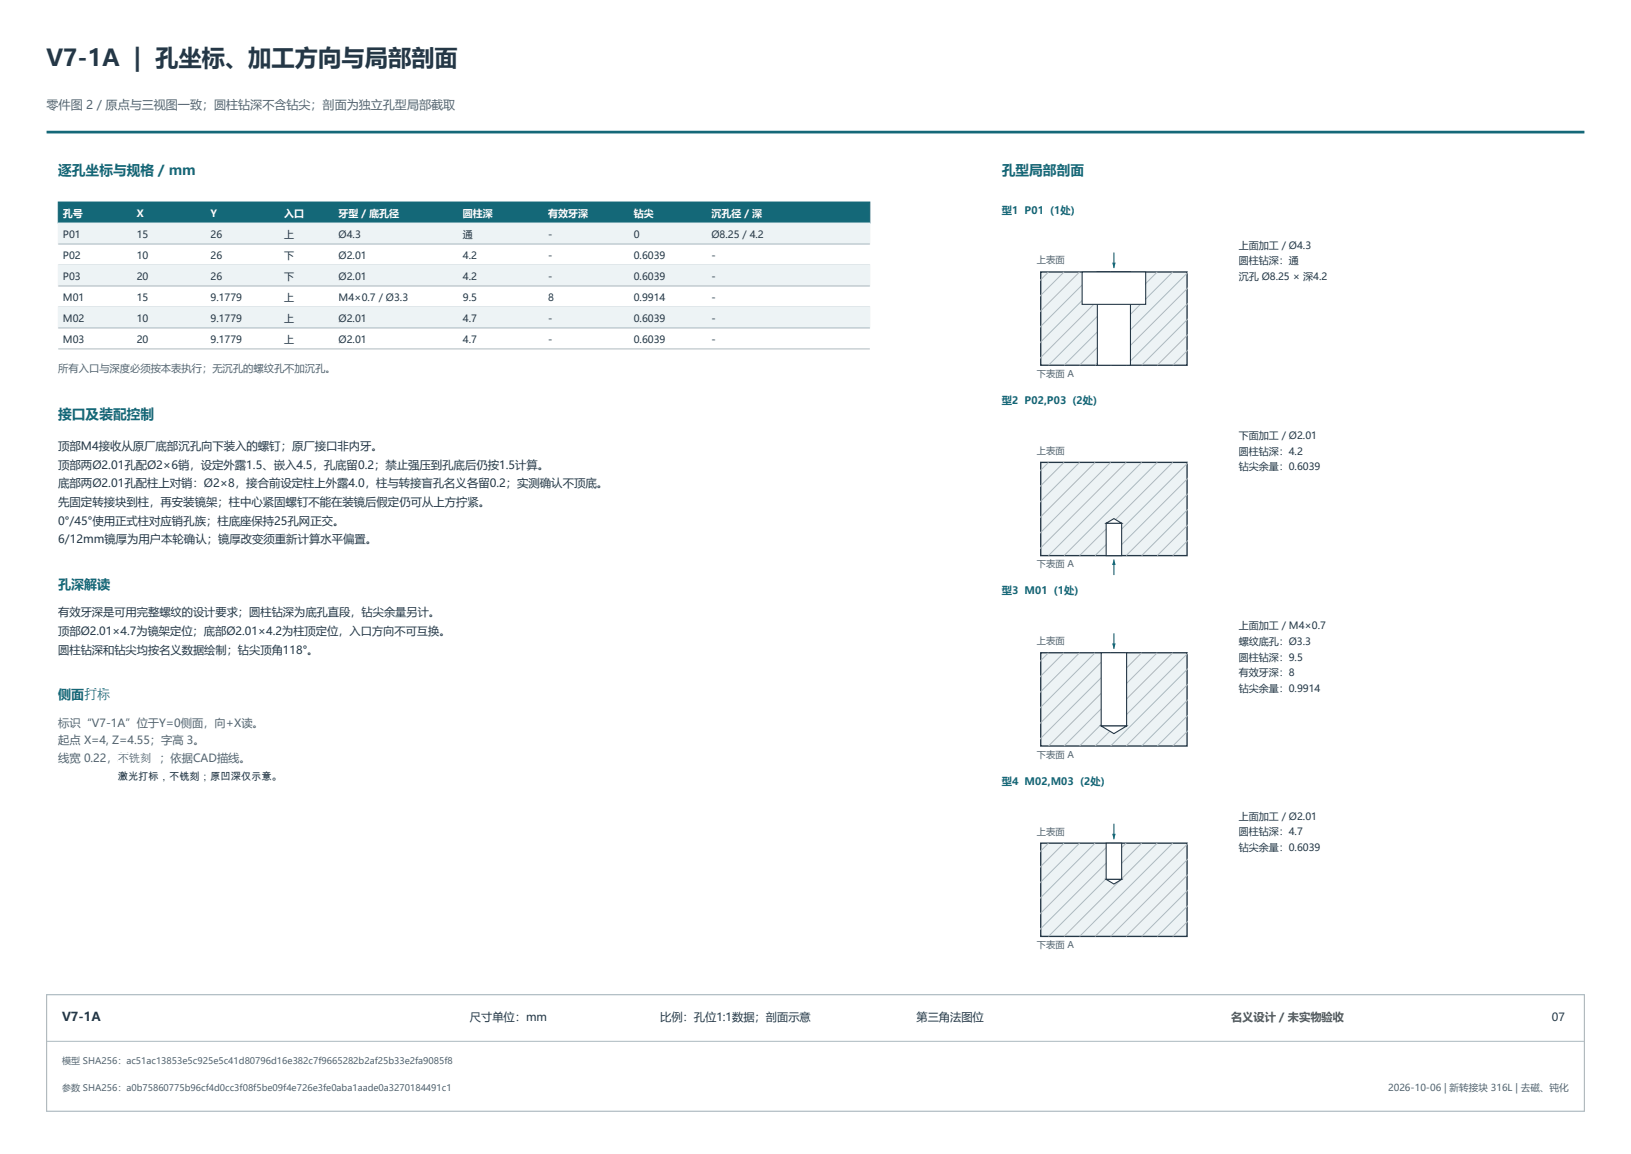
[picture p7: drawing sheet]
<svg xmlns="http://www.w3.org/2000/svg" width="420mm" height="297mm" viewBox="0 0 420 297" stroke-linecap="round" stroke-linejoin="round" font-family="sans-serif">
<defs><g id="words">
<text font-size="6" fill="#243746" x="12" y="17">V7-1A | 孔坐标、加工方向与局部剖面</text>
<g font-size="3.5" fill="#146878">
<text x="15" y="45">逐孔坐标与规格 / mm</text>
<text x="258" y="45">孔型局部剖面</text>
<text x="15" y="107.8">接口及装配控制</text>
</g>
<g font-size="3.4" fill="#146878">
<text x="15" y="151.6">孔深解读</text>
<text x="15" y="180">侧面刻字</text>
<text x="21.7" y="180">打标</text>
</g>
<text font-size="3.2" fill="#243746" x="16" y="262.8">V7-1A</text>
<text font-size="3.1" fill="#526570" x="12" y="28">零件图 2 / 原点与三视图一致；圆柱钻深不含钻尖；剖面为独立孔型局部截取</text>
<g font-size="2.9" fill="#243746">
<text x="15" y="115.8">顶部M4接收从原厂底部沉孔向下装入的螺钉；原厂接口非内牙。</text>
<text x="15" y="120.6">顶部两Ø2.01孔配Ø2×6销，设定外露1.5、嵌入4.5，孔底留0.2；禁止强压到孔底后仍按1.5计算。</text>
<text x="15" y="125.4">底部两Ø2.01孔配柱上对销：Ø2×8，接合前设定柱上外露4.0，柱与转接盲孔名义各留0.2；实测确认不顶底。</text>
<text x="15" y="130.2">先固定转接块到柱，再安装镜架；柱中心紧固螺钉不能在装镜后假定仍可从上方拧紧。</text>
<text x="15" y="135">0°/45°使用正式柱对应销孔族；柱底座保持25孔网正交。</text>
<text x="15" y="139.8">6/12mm镜厚为用户本轮确认；镜厚改变须重新计算水平偏置。</text>
<text x="15" y="158.6">有效牙深是可用完整螺纹的设计要求；圆柱钻深为底孔直段，钻尖余量另计。</text>
<text x="15" y="163.4">顶部Ø2.01×4.7为镜架定位；底部Ø2.01×4.2为柱顶定位，入口方向不可互换。</text>
<text x="15" y="168.2">圆柱钻深和钻尖均按名义数据绘制；钻尖顶角118°。</text>
<text x="121" y="262.8">尺寸单位：mm</text>
<text x="170" y="262.8">比例：孔位1:1数据；剖面示意</text>
<text x="236" y="262.8">第三角法图位</text>
<text x="399.6" y="262.8">07</text>
</g>
<g font-size="2.9" fill="#526570">
<text x="15" y="187">标识“V7-1A”位于Y=0侧面，向+X读。</text>
<text x="15" y="191.6">起点 X=4, Z=4.55；字高 3。</text>
<text x="15" y="196.2">线宽 0.22，刻深 0.2；依据CAD描线。</text>
<text x="30.3" y="196.2">不铣刻</text>
</g>
<text font-size="2.9" fill="#915918" x="317" y="262.8">名义设计 / 未实物验收</text>
<g font-size="2.6" fill="#fff">
<text x="16.2" y="55.7">孔号</text>
<text x="35.2" y="55.7">X</text>
<text x="54.2" y="55.7">Y</text>
<text x="73.2" y="55.7">入口</text>
<text x="87.2" y="55.7">牙型 / 底孔径</text>
<text x="119.2" y="55.7">圆柱深</text>
<text x="141.2" y="55.7">有效牙深</text>
<text x="163.2" y="55.7">钻尖</text>
<text x="183.2" y="55.7">沉孔径 / 深</text>
</g>
<g font-size="2.6" fill="#146878">
<text x="258" y="55">型1 P01 (1处)</text>
<text x="258" y="104">型2 P02,P03 (2处)</text>
<text x="258" y="153">型3 M01 (1处)</text>
<text x="258" y="202">型4 M02,M03 (2处)</text>
</g>
<g font-size="2.6" fill="#243746">
<text x="16.2" y="61.1">P01</text>
<text x="35.2" y="61.1">15</text>
<text x="54.2" y="61.1">26</text>
<text x="73.2" y="61.1">上</text>
<text x="87.2" y="61.1">Ø4.3</text>
<text x="119.2" y="61.1">通</text>
<text x="141.2" y="61.1">-</text>
<text x="163.2" y="61.1">0</text>
<text x="183.2" y="61.1">Ø8.25 / 4.2</text>
<text x="319" y="64">上面加工 / Ø4.3</text>
<text x="16.2" y="66.6">P02</text>
<text x="16.2" y="72">P03</text>
<text x="35.2" y="66.6">10</text>
<text x="35.2" y="72">20</text>
<text x="54.2" y="66.6">26</text>
<text x="54.2" y="72">26</text>
<text x="73.2" y="66.6">下</text>
<text x="73.2" y="72">下</text>
<text x="87.2" y="66.6">Ø2.01</text>
<text x="87.2" y="72">Ø2.01</text>
<text x="119.2" y="66.6">4.2</text>
<text x="119.2" y="72">4.2</text>
<text x="141.2" y="66.6">-</text>
<text x="141.2" y="72">-</text>
<text x="163.2" y="66.6">0.6039</text>
<text x="163.2" y="72">0.6039</text>
<text x="183.2" y="66.6">-</text>
<text x="183.2" y="72">-</text>
<text x="319" y="68">圆柱钻深：通</text>
<text x="319" y="72">沉孔 Ø8.25 × 深4.2</text>
<text x="16.2" y="77.4">M01</text>
<text x="35.2" y="77.4">15</text>
<text x="54.2" y="77.4">9.1779</text>
<text x="73.2" y="77.4">上</text>
<text x="87.2" y="77.4">M4×0.7 / Ø3.3</text>
<text x="119.2" y="77.4">9.5</text>
<text x="141.2" y="77.4">8</text>
<text x="163.2" y="77.4">0.9914</text>
<text x="183.2" y="77.4">-</text>
<text x="16.2" y="82.8">M02</text>
<text x="35.2" y="82.8">10</text>
<text x="54.2" y="82.8">9.1779</text>
<text x="73.2" y="82.8">上</text>
<text x="87.2" y="82.8">Ø2.01</text>
<text x="119.2" y="82.8">4.7</text>
<text x="141.2" y="82.8">-</text>
<text x="163.2" y="82.8">0.6039</text>
<text x="183.2" y="82.8">-</text>
<text x="16.2" y="88.2">M03</text>
<text x="35.2" y="88.2">20</text>
<text x="54.2" y="88.2">9.1779</text>
<text x="73.2" y="88.2">上</text>
<text x="87.2" y="88.2">Ø2.01</text>
<text x="119.2" y="88.2">4.7</text>
<text x="141.2" y="88.2">-</text>
<text x="163.2" y="88.2">0.6039</text>
<text x="183.2" y="88.2">-</text>
<text x="319" y="113">下面加工 / Ø2.01</text>
<text x="319" y="117">圆柱钻深：4.2</text>
<text x="319" y="121">钻尖余量：0.6039</text>
<text x="319" y="162">上面加工 / M4×0.7</text>
<text x="319" y="166">螺纹底孔：Ø3.3</text>
<text x="319" y="170">圆柱钻深：9.5</text>
<text x="319" y="174">有效牙深：8</text>
<text x="319" y="178">钻尖余量：0.9914</text>
<text x="319" y="211">上面加工 / Ø2.01</text>
<text x="319" y="215">圆柱钻深：4.7</text>
<text x="319" y="219">钻尖余量：0.6039</text>
</g>
<text font-size="2.6" fill="#526570" x="15" y="95.8">所有入口与深度必须按本表执行；无沉孔的螺纹孔不加沉孔。</text>
<text font-size="2.6" fill="#1f3345" x="30.3" y="200.8">激光打标，不铣刻；原凹深仅示意。</text>
<text font-size="2.5" fill="#526570" x="357.5" y="280.7">2026-10-06 | 新转接块 316L | 去磁、钝化</text>
<g font-size="2.4" fill="#526570">
<text x="267" y="67.8">上表面</text>
<text x="267" y="97">下表面 A</text>
<text x="267" y="116.8">上表面</text>
<text x="267" y="146">下表面 A</text>
<text x="267" y="165.8">上表面</text>
<text x="267" y="195">下表面 A</text>
<text x="267" y="214.8">上表面</text>
<text x="267" y="244">下表面 A</text>
</g>
<g font-size="2.3" fill="#526570">
<text x="16" y="273.8">模型 SHA256：ac51ac13853e5c925e5c41d80796d16e382c7f9665282b2af25b33e2fa9085f8</text>
<text x="16" y="280.7">参数 SHA256：a0b75860775b96cf4d0cc3f08f5be09f4e726e3fe0aba1aade0a3270184491c1</text>
</g>
</g></defs>
<path d="M12 34h396" fill="none" stroke="#146878" stroke-width=".7" stroke-linecap="butt"/>
<path d="M15 52h209v5.4h-209z" fill-rule="evenodd" fill="#146878" stroke="#146878" stroke-width=".26"/>
<g fill="#edf3f5" stroke="#edf3f5" stroke-width=".26">
<path d="M15 57.4h209v5.4h-209z" fill-rule="evenodd"/>
<path d="M15 68.2h209v5.4h-209z" fill-rule="evenodd"/>
<path d="M15 79h209v5.4h-209z" fill-rule="evenodd"/>
</g>
<path d="M15 62.8h209M15 68.2h209M15 73.6h209M15 79h209M15 84.4h209M15 89.8h209" fill="none" stroke="#acb9c0" stroke-width=".26"/>
<path d="M268 70h37.7v24h-37.7z" fill-rule="evenodd" fill="#edf3f5" stroke="#243746" stroke-width=".35"/>
<g fill="none" stroke="#acb9c0" stroke-width=".26">
<path d="M270 70l-2.1 2M274 70l-6.1 6M278 70l-10.1 10.1M282 70l-14.1 14.1M286 70l-18.1 18.1M290 70l-22.1 22M294 70l-24 24M298 70l-24 24M302 70l-24 24M305.7 70.3l-23.7 23.7M305.7 74.3l-19.7 19.7M305.7 78.3l-15.7 15.7"/>
<path d="M305.7 82.3l-11.7 11.7M305.7 86.3l-7.7 7.7M305.7 90.3l-3.7 3.7"/>
</g>
<g fill="#fff" stroke="#243746" stroke-width=".28">
<path d="M282.6 70h8.5v24h-8.5z" fill-rule="evenodd"/>
<path d="M278.7 70h16.3v8.3h-16.3z" fill-rule="evenodd"/>
</g>
<path d="M286.8 65v4" fill="none" stroke="#146878" stroke-width=".3"/>
<path d="M286.4 67.6h.9l-.5 1.4z" fill="#146878"/>
<path d="M268 119h37.7v24h-37.7z" fill-rule="evenodd" fill="#edf3f5" stroke="#243746" stroke-width=".35"/>
<g fill="none" stroke="#acb9c0" stroke-width=".26">
<path d="M270 119l-2.1 2.1M274 119l-6.1 6.1M278 119l-10.1 10.1M282 119l-14.1 14.1M286 119l-18.1 18.1M290 119l-22.1 22.1M294 119l-24 24M298 119l-24 24M302 119l-24 24M305.7 119.3l-23.7 23.7M305.7 123.3l-19.7 19.7M305.7 127.3l-15.7 15.7"/>
<path d="M305.7 131.3l-11.7 11.7M305.7 135.3l-7.7 7.7M305.7 139.3l-3.7 3.7"/>
</g>
<g fill="#fff" stroke="#243746" stroke-width=".28">
<path d="M284.8 134.7l2-1.2 2 1.2z"/>
<path d="M284.8 134.7h4v8.3h-4z" fill-rule="evenodd"/>
</g>
<path d="M286.8 144v4" fill="none" stroke="#146878" stroke-width=".3"/>
<path d="M286.8 144l.5 1.4h-.9z" fill="#146878"/>
<path d="M268 168h37.7v24h-37.7z" fill-rule="evenodd" fill="#edf3f5" stroke="#243746" stroke-width=".35"/>
<g fill="none" stroke="#acb9c0" stroke-width=".26">
<path d="M270 168l-2.1 2.1M274 168l-6.1 6M278 168l-10.1 10.1M282 168l-14.1 14.1M286 168l-18.1 18.1M290 168l-22.1 22M294 168l-24 24M298 168l-24 24M302 168l-24 24M305.7 168.3l-23.7 23.7M305.7 172.3l-19.7 19.7M305.7 176.3l-15.7 15.7"/>
<path d="M305.7 180.3l-11.7 11.7M305.7 184.3l-7.7 7.7M305.7 188.3l-3.7 3.7"/>
</g>
<g fill="#fff" stroke="#243746" stroke-width=".28">
<path d="M283.6 186.8h6.5l-3.3 2z"/>
<path d="M283.6 168h6.5v18.8h-6.5z" fill-rule="evenodd"/>
</g>
<path d="M286.8 163v4" fill="none" stroke="#146878" stroke-width=".3"/>
<path d="M286.4 165.6h.9l-.5 1.4z" fill="#146878"/>
<path d="M268 217h37.7v24h-37.7z" fill-rule="evenodd" fill="#edf3f5" stroke="#243746" stroke-width=".35"/>
<g fill="none" stroke="#acb9c0" stroke-width=".26">
<path d="M270 217l-2.1 2M274 217l-6.1 6M278 217l-10.1 10.1M282 217l-14.1 14.1M286 217l-18.1 18.1M290 217l-22.1 22M294 217l-24 24M298 217l-24 24M302 217l-24 24M305.7 217.3l-23.7 23.7M305.7 221.3l-19.7 19.7M305.7 225.3l-15.7 15.7"/>
<path d="M305.7 229.3l-11.7 11.7M305.7 233.3l-7.7 7.7M305.7 237.3l-3.7 3.7"/>
</g>
<g fill="#fff" stroke="#243746" stroke-width=".28">
<path d="M284.8 226.3h4l-2 1.2z"/>
<path d="M284.8 217h4v9.3h-4z" fill-rule="evenodd"/>
</g>
<path d="M286.8 212v4" fill="none" stroke="#146878" stroke-width=".3"/>
<path d="M286.4 214.6h.9l-.5 1.4z" fill="#146878"/>
<path d="M12 256h396v30h-396z" fill="none" stroke="#acb9c0" stroke-width=".3"/>
<path d="M12 268h396" fill="none" stroke="#acb9c0" stroke-width=".26"/>
<g fill="#fff">
<path d="M21.7 177.3h6.7v3.7h-6.7z" fill-rule="evenodd"/>
<path d="M30.3 193.9h10.8v3.2h-10.8z" fill-rule="evenodd"/>
</g>
<use href="#words"/>
</svg>
